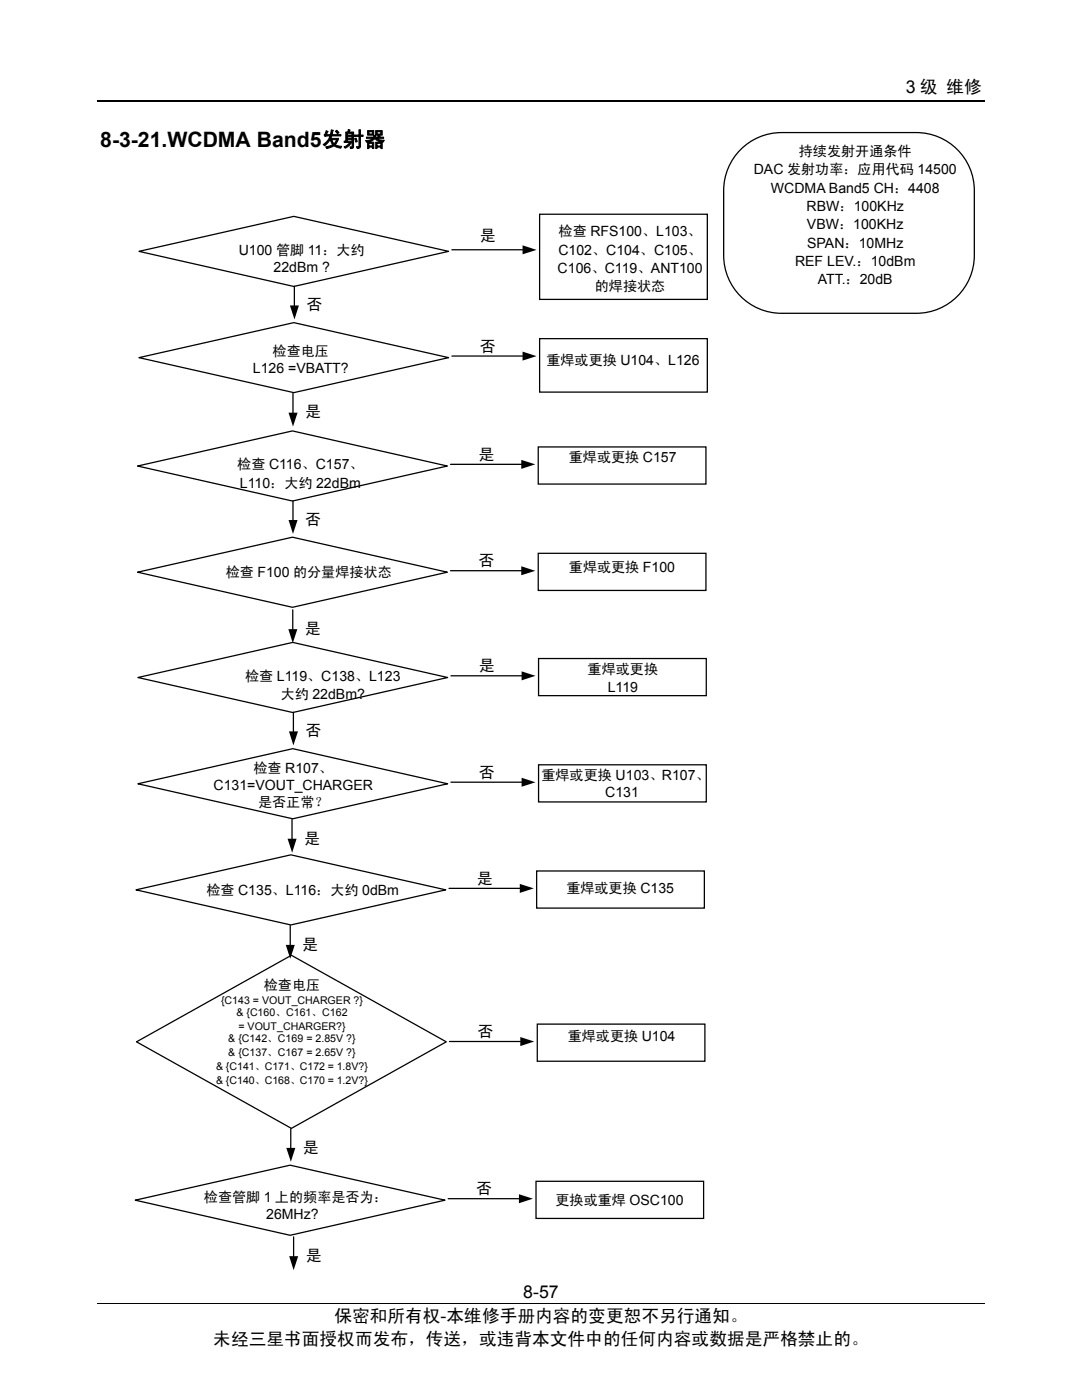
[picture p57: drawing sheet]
<svg xmlns="http://www.w3.org/2000/svg" width="216mm" height="279mm" viewBox="0 0 216 279" stroke-linecap="round" stroke-linejoin="round" font-family="sans-serif">
<defs><g id="words">
<text font-size="4.2" x="20" y="29.3">8-3-21.WCDMA Band5发射器</text>
<g font-size="3.5">
<text x="180.7" y="18.6">3 级 维修</text>
<text x="66.7" y="263.8">保密和所有权-本维修手册内容的变更恕不另行通知。</text>
<text x="104.4" y="259">8-57</text>
<text x="42.6" y="268.4">未经三星书面授权而发布，传送，或违背本文件中的任何内容或数据是严格禁止的。</text>
</g>
<g font-size="3.2">
<text x="95.7" y="48.2">是</text>
<text x="61.2" y="61.9">否</text>
<text x="95.7" y="70.2">否</text>
<text x="60.9" y="83.3">是</text>
<text x="95.5" y="91.8">是</text>
<text x="60.9" y="104.7">否</text>
<text x="95.5" y="113">否</text>
<text x="60.8" y="126.5">是</text>
<text x="95.5" y="134">是</text>
<text x="61" y="147">否</text>
<text x="95.5" y="155.2">否</text>
<text x="60.7" y="168.3">是</text>
<text x="95.1" y="176.4">是</text>
<text x="60.3" y="189.5">是</text>
<text x="95.2" y="206.9">否</text>
<text x="60.4" y="230.1">是</text>
<text x="95" y="238.3">否</text>
<text x="61" y="251.7">是</text>
</g>
<g font-size="2.8">
<text x="150.4" y="34.8">DAC 发射功率：应用代码 14500</text>
<text x="159.4" y="31.1">持续发射开通条件</text>
<text x="153.8" y="38.5">WCDMA Band5 CH：4408</text>
<text x="111.5" y="47.2">检查 RFS100、L103、</text>
<text x="160.9" y="42.1">RBW：100KHz</text>
<text x="161" y="45.8">VBW：100KHz</text>
<text x="47.6" y="50.8">U100 管脚 11：大约</text>
<text x="111.4" y="50.8">C102、C104、C105、</text>
<text x="158.6" y="53.1">REF LEV.：10dBm</text>
<text x="161.1" y="49.4">SPAN：10MHz</text>
<text x="54.6" y="54.3">22dBm ?</text>
<text x="111.3" y="54.5">C106、C119、ANT100</text>
<text x="118.7" y="58.2">的焊接状态</text>
<text x="163.2" y="56.8">ATT.：20dB</text>
<text x="54.4" y="71">检查电压</text>
<text x="50.5" y="74.4">L126 =VBATT?</text>
<text x="109" y="72.8">重焊或更换 U104、L126</text>
<text x="47.3" y="93.7">检查 C116、C157、</text>
<text x="113.5" y="92.1">重焊或更换 C157</text>
<text x="47.9" y="97.3">L110：大约 22dBm</text>
<text x="45" y="115.3">检查 F100 的分量焊接状态</text>
<text x="113.5" y="114.2">重焊或更换 F100</text>
<text x="48.9" y="135.9">检查 L119、C138、L123</text>
<text x="117.3" y="134.6">重焊或更换</text>
<text x="56" y="139.5">大约 22dBm?</text>
<text x="121.3" y="138">L119</text>
<text x="50.6" y="154.2">检查 R107、</text>
<text x="108" y="155.7">重焊或更换 U103、R107、</text>
<text x="42.6" y="157.7">C131=VOUT_CHARGER</text>
<text x="51.5" y="161.1">是否正常？</text>
<text x="120.8" y="159.1">C131</text>
<text x="41.2" y="178.6">检查 C135、L116：大约 0dBm</text>
<text x="113" y="178.2">重焊或更换 C135</text>
<text x="52.6" y="197.5">检查电压</text>
<text x="113.3" y="207.8">重焊或更换 U104</text>
<text x="40.7" y="239.8">检查管脚 1 上的频率是否为：</text>
<text x="53.1" y="243.3">26MHz?</text>
<text x="110.8" y="240.6">更换或重焊 OSC100</text>
</g>
<g font-size="2.1">
<text x="44.1" y="200.3">{C143 = VOUT_CHARGER ?}</text>
<text x="47.2" y="202.9">&amp; {C160、C161、C162</text>
<text x="45.6" y="208">&amp; {C142、C169 = 2.85V ?}</text>
<text x="47.6" y="205.5">= VOUT_CHARGER?}</text>
<text x="43.1" y="213.5">&amp; {C141、C171、C172 = 1.8V?}</text>
<text x="45.6" y="210.8">&amp; {C137、C167 = 2.65V ?}</text>
<text x="43.1" y="216.4">&amp; {C140、C168、C170 = 1.2V?}</text>
</g>
</g></defs>
<g fill="none" stroke="#000" stroke-width=".25">
<path d="M19.5 20.1h177M147.8 29.9a11.5 11.5 0 0 1 8.2-3.4h26.8a11.6 11.6 0 0 1 11.6 11.5v12.9a11.6 11.6 0 0 1-11.6 11.6h-26.8a11.6 11.6 0 0 1-11.6-11.6v-12.9a11.6 11.6 0 0 1 3.4-8.1zM27.7 50.2l30.9-7 30.9 7-30.9 7zM58.7 57.1v3.9M90.2 49.8h14.1M107.7 42.8h33.4v17h-33.4zM27.7 71.4l30.9-7 30.9 7-30.9 7zM58.5 78.5v3.9M90.2 71.1h14.1M107.7 67.6h33.4v10.7h-33.4zM27.5 93l30.9-7 30.9 7-30.9 7zM58.5 99.9v3.9"/>
<path d="M89.9 92.7h14.2M107.4 89.2h33.5v7.4h-33.5zM27.5 114.2l30.9-7 30.9 7-30.9 7zM89.9 113.9h14.2M107.4 110.4h33.5v7.4h-33.5zM27.5 135.2l30.9-7 30.9 7-30.9 7zM58.4 121.7v3.9M90 134.9h14.1M107.5 131.4h33.4v7.4h-33.4zM27.5 156.4l30.9-7 30.9 7-30.9 7zM58.5 142.2v3.8M90 156.1h14.1"/>
<path d="M107.5 152.6h33.4v7.4h-33.4zM27.1 177.6l30.9-7 30.9 7-30.9 7zM58.3 163.6v3.8M89.6 177.3h14.2M107.1 173.8h33.4v7.4h-33.4zM57.9 184.7v3.9M27.2 207.9l30.9-17.3 30.9 17.3-30.9 17.3zM89.7 207.9h14.2M107.2 204.4h33.5v7.4h-33.5zM27 239.5l30.9-7 30.9 7-30.9 7zM58 225.3v3.8M89.4 239.2h14.2"/>
<path d="M107 235.8h33.4v7.4h-33.4zM58.6 246.8v3.9"/>
</g>
<path d="M19.5 260.2h177" fill="none" stroke="#000" stroke-width=".2"/>
<g fill="#000">
<path d="M104.3 49l2.8 .9-2.8 .9zM57.8 61h1.8l-.8 2.8zM104.3 70.2l2.8 .9-2.8 .9zM57.6 82.4h1.8l-.9 2.7zM104 91.8l2.8 .9-2.8 .9zM57.6 103.8h1.8l-.9 2.8zM104 113l2.8 .9-2.8 .9zM57.5 125.6h1.8l-.9 2.8zM104.1 134l2.7 .9-2.7 .9zM57.7 146h1.8l-1 2.8zM104.1 155.2l2.7 .9-2.7 .9zM57.4 167.4h1.8l-.9 2.8z"/>
<path d="M103.7 176.4l2.8 .9-2.8 .9zM57 188.6h1.8l-.9 2.7zM103.8 207l2.8 .9-2.8 .9zM57.1 229.1h1.8l-.9 2.8zM57.7 250.7h1.8l-.9 2.8zM103.5 238.3l2.8 .9-2.8 .9z"/>
</g>
<use href="#words"/>
</svg>
